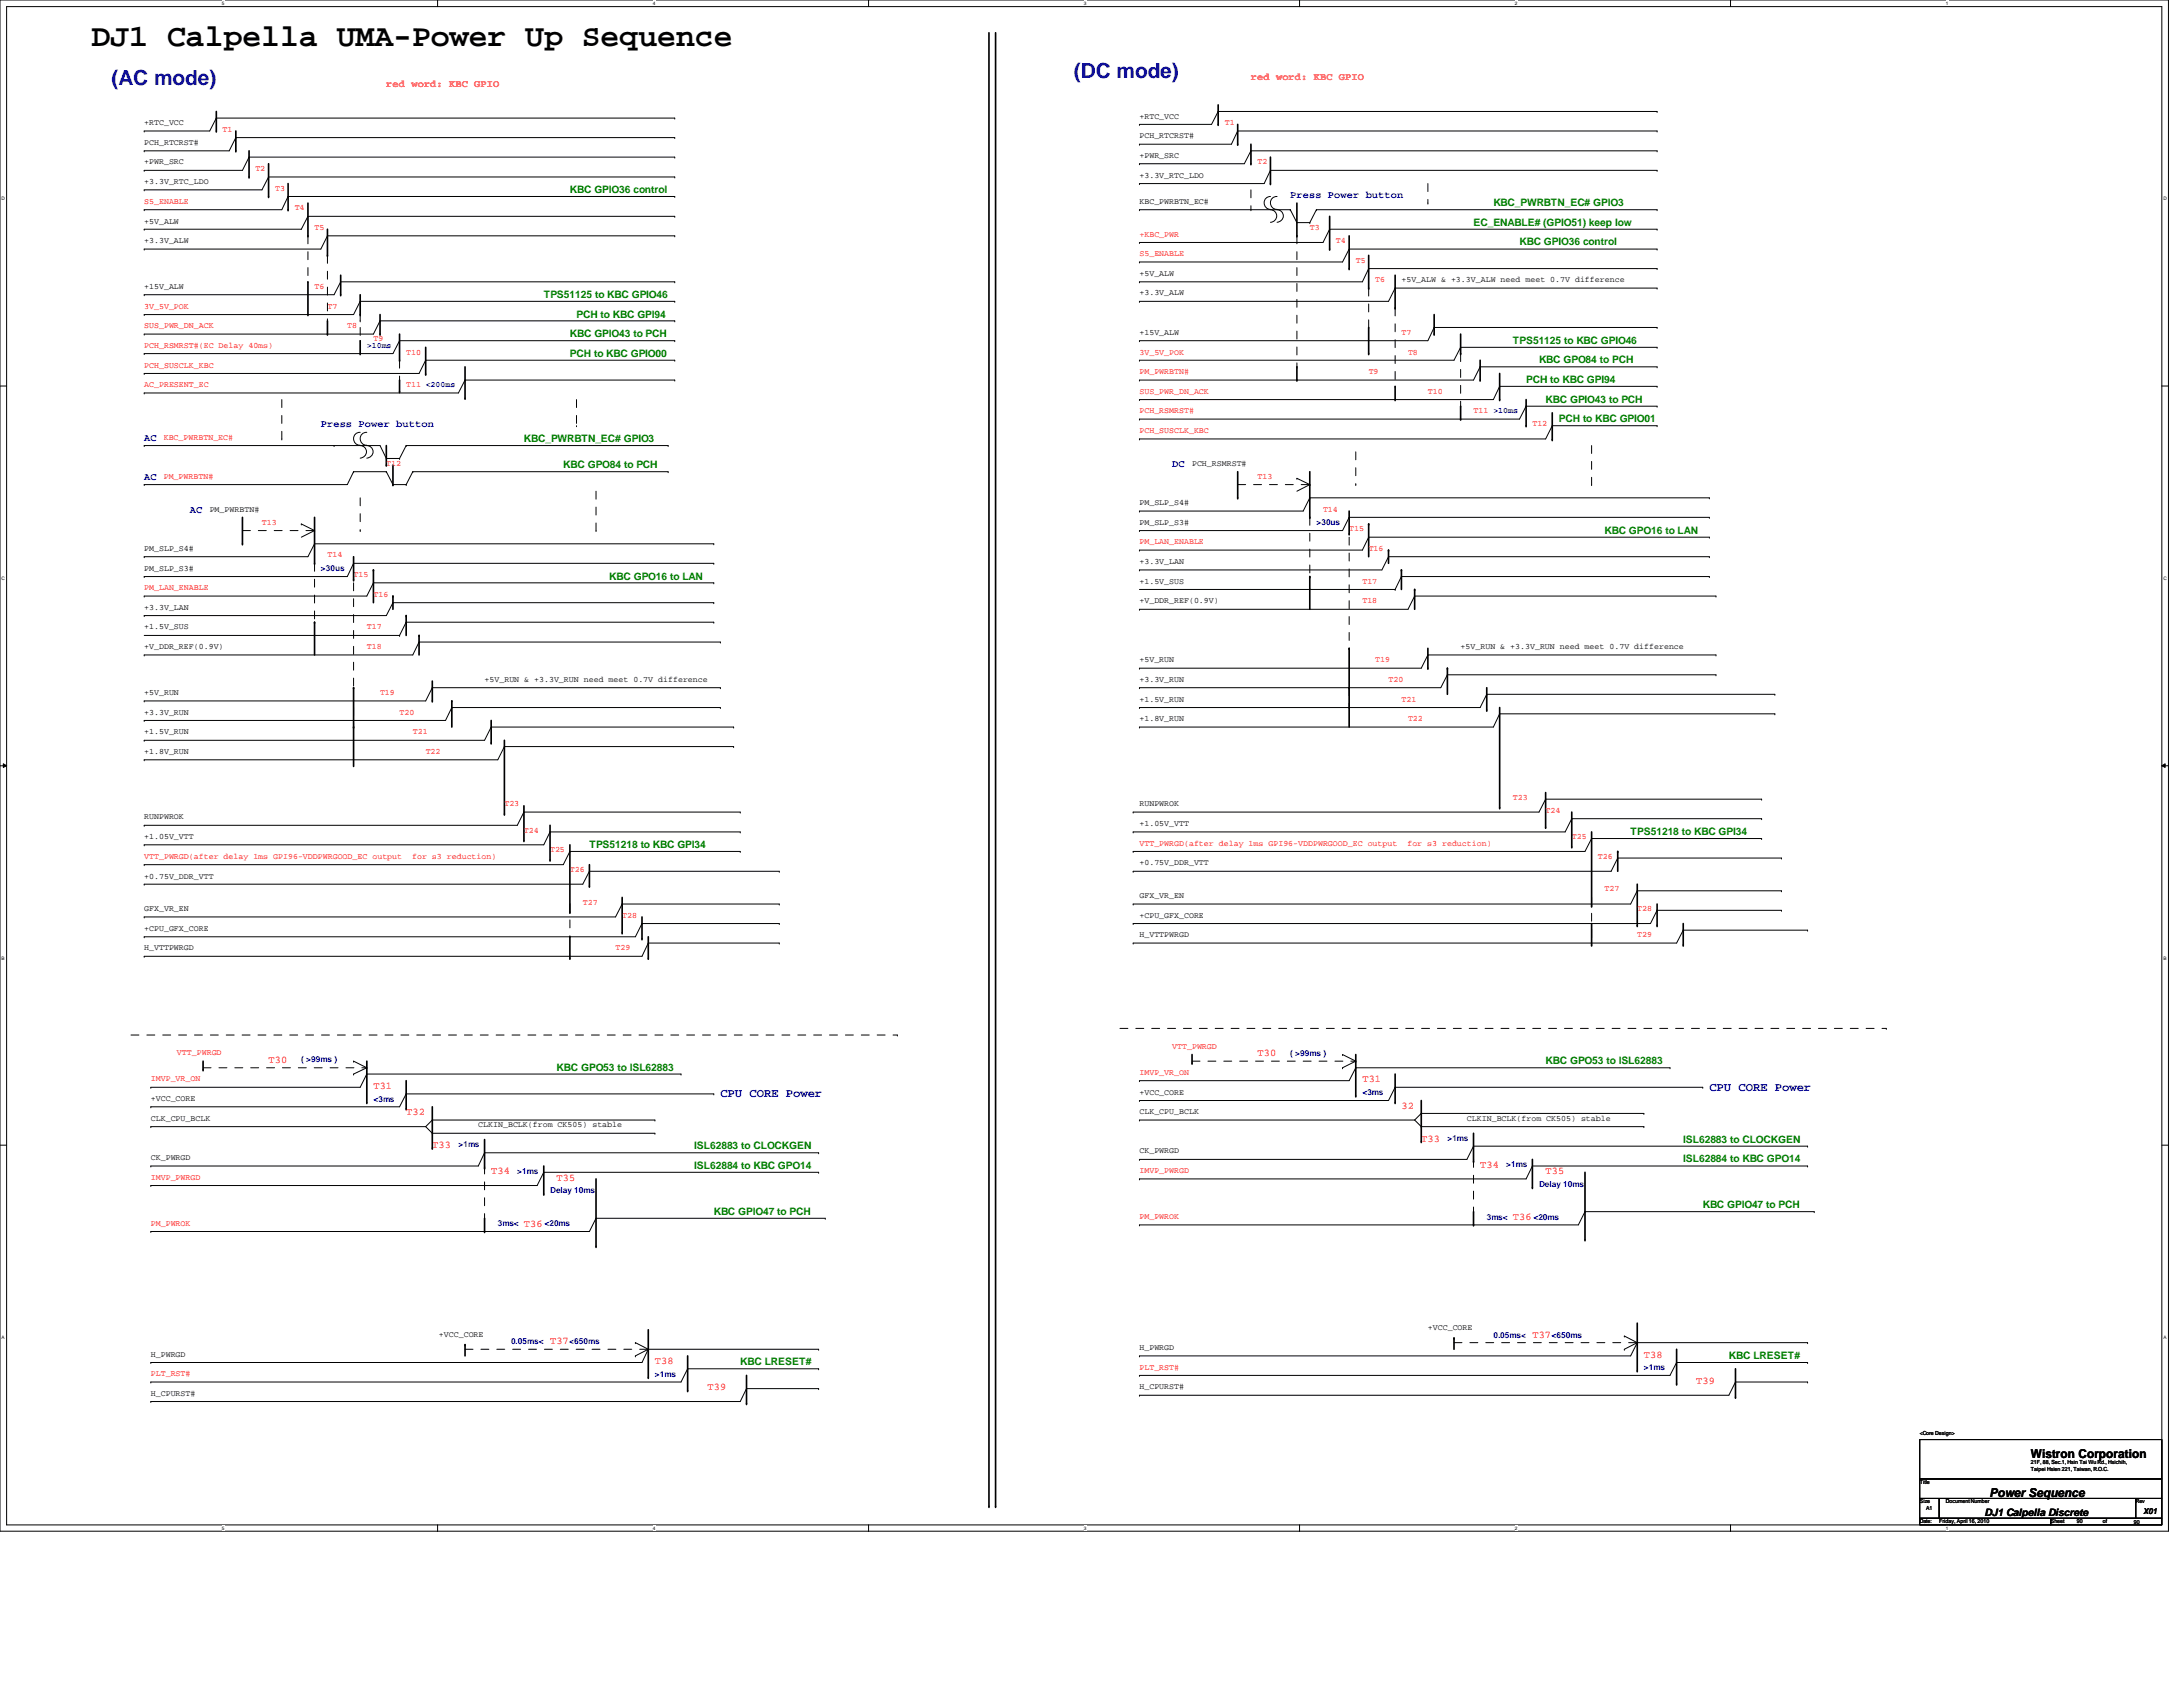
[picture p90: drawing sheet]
<svg xmlns="http://www.w3.org/2000/svg" width="279mm" height="216mm" viewBox="0 0 279 216" stroke-linecap="round" stroke-linejoin="round" font-family="sans-serif">
<defs><g id="words">
<text font-size="4" x="11.7" y="5.9">DJ1 Calpella UMA-Power Up Sequence</text>
<g font-size="2.7" fill="#00f">
<text x="14.3" y="10.8">(AC mode)</text>
<text x="137.5" y="10">(DC mode)</text>
</g>
<g font-size="1.6" fill="#00f">
<text x="92.2" y="140.4">CPU CORE Power</text>
<text x="218.8" y="139.6">CPU CORE Power</text>
</g>
<g font-size="1.6">
<text x="254.6" y="191.6">Power Sequence</text>
<text x="259.9" y="186.6">Wistron Corporation</text>
</g>
<g font-size="1.3" fill="#f00">
<text x="49.4" y="11.1">red word: KBC GPIO</text>
<text x="160.1" y="10.3">red word: KBC GPIO</text>
<text x="34.4" y="136">T30</text>
<text x="161" y="135.2">T30</text>
<text x="47.8" y="139.4">T31</text>
<text x="52" y="142.7">T32</text>
<text x="174.4" y="138.5">T31</text>
<text x="179.4" y="141.9">32</text>
<text x="55.3" y="146.9">T33</text>
<text x="181.9" y="146.1">T33</text>
<text x="189.4" y="149.4">T34</text>
<text x="62.9" y="150.3">T34</text>
<text x="71.2" y="151.1">T35</text>
<text x="197.8" y="150.3">T35</text>
<text x="67.1" y="157">T36</text>
<text x="193.6" y="156.1">T36</text>
<text x="70.4" y="172">T37</text>
<text x="196.1" y="171.2">T37</text>
<text x="210.4" y="173.7">T38</text>
<text x="83.8" y="174.6">T38</text>
<text x="90.6" y="177.9">T39</text>
<text x="217.1" y="177.1">T39</text>
</g>
<g font-size="1.3" fill="#008000">
<text x="72.9" y="24.7">KBC GPIO36 control</text>
<text x="188.6" y="28.9">EC_ENABLE# (GPIO51) keep low</text>
<text x="191.1" y="26.4">KBC_PWRBTN_EC# GPIO3</text>
<text x="194.5" y="31.4">KBC GPIO36 control</text>
<text x="69.6" y="38.1">TPS51125 to KBC GPIO46</text>
<text x="73.8" y="40.6">PCH to KBC GPI94</text>
<text x="72.9" y="43.1">KBC GPIO43 to PCH</text>
<text x="72.9" y="45.7">PCH to KBC GPIO00</text>
<text x="193.6" y="44">TPS51125 to KBC GPIO46</text>
<text x="197" y="46.5">KBC GPO84 to PCH</text>
<text x="195.3" y="49">PCH to KBC GPI94</text>
<text x="197.8" y="51.5">KBC GPIO43 to PCH</text>
<text x="67.1" y="56.6">KBC_PWRBTN_EC# GPIO3</text>
<text x="72.1" y="59.9">KBC GPO84 to PCH</text>
<text x="199.5" y="54.1">PCH to KBC GPIO01</text>
<text x="205.4" y="68.3">KBC GPO16 to LAN</text>
<text x="78" y="74.2">KBC GPO16 to LAN</text>
<text x="208.7" y="106.8">TPS51218 to KBC GPI34</text>
<text x="75.4" y="108.5">TPS51218 to KBC GPI34</text>
<text x="71.2" y="137">KBC GPO53 to ISL62883</text>
<text x="197.8" y="136.2">KBC GPO53 to ISL62883</text>
<text x="88.9" y="147.1">ISL62883 to CLOCKGEN</text>
<text x="88.9" y="149.6">ISL62884 to KBC GPO14</text>
<text x="215.4" y="146.3">ISL62883 to CLOCKGEN</text>
<text x="215.4" y="148.8">ISL62884 to KBC GPO14</text>
<text x="91.4" y="155.4">KBC GPIO47 to PCH</text>
<text x="217.9" y="154.6">KBC GPIO47 to PCH</text>
<text x="221.3" y="173.9">KBC LRESET#</text>
<text x="94.7" y="174.8">KBC LRESET#</text>
</g>
<g font-size="1.3" fill="#00f">
<text x="165.1" y="25.4">Press Power button</text>
<text x="18.5" y="56.4">AC</text>
<text x="41.1" y="54.7">Press Power button</text>
<text x="150" y="59.7">DC</text>
<text x="18.5" y="61.4">AC</text>
<text x="24.3" y="65.6">AC</text>
</g>
<text font-size="1.3" x="254" y="194">DJ1 Calpella Discrete</text>
<g font-size="1.1">
<text x="18.5" y="16">+RTC_VCC</text>
<text x="145.8" y="17.7">PCH_RTCRST#</text>
<text x="145.8" y="15.2">+RTC_VCC</text>
<text x="18.5" y="23.6">+3.3V_RTC_LDO</text>
<text x="18.5" y="18.5">PCH_RTCRST#</text>
<text x="18.5" y="21">+PWR_SRC</text>
<text x="145.8" y="20.2">+PWR_SRC</text>
<text x="145.8" y="22.7">+3.3V_RTC_LDO</text>
<text x="18.5" y="28.6">+5V_ALW</text>
<text x="145.8" y="26.1">KBC_PWRBTN_EC#</text>
<text x="18.5" y="31.1">+3.3V_ALW</text>
<text x="145.8" y="35.3">+5V_ALW</text>
<text x="18.5" y="37">+15V_ALW</text>
<text x="145.8" y="37.8">+3.3V_ALW</text>
<text x="179.4" y="36.2">+5V_ALW &amp; +3.3V_ALW need meet 0.7V difference</text>
<text x="145.8" y="42.8">+15V_ALW</text>
<text x="152.6" y="59.6">PCH_RSMRST#</text>
<text x="26.8" y="65.5">PM_PWRBTN#</text>
<text x="145.8" y="64.6">PM_SLP_S4#</text>
<text x="18.5" y="70.5">PM_SLP_S4#</text>
<text x="145.8" y="67.1">PM_SLP_S3#</text>
<text x="18.5" y="73">PM_SLP_S3#</text>
<text x="145.8" y="77.2">+V_DDR_REF(0.9V)</text>
<text x="145.8" y="72.2">+3.3V_LAN</text>
<text x="145.8" y="74.7">+1.5V_SUS</text>
<text x="18.5" y="83.1">+V_DDR_REF(0.9V)</text>
<text x="18.5" y="78.1">+3.3V_LAN</text>
<text x="18.5" y="80.6">+1.5V_SUS</text>
<text x="186.9" y="83.1">+5V_RUN &amp; +3.3V_RUN need meet 0.7V difference</text>
<text x="18.5" y="88.9">+5V_RUN</text>
<text x="62" y="87.3">+5V_RUN &amp; +3.3V_RUN need meet 0.7V difference</text>
<text x="145.8" y="84.8">+5V_RUN</text>
<text x="145.8" y="89.8">+1.5V_RUN</text>
<text x="145.8" y="87.3">+3.3V_RUN</text>
<text x="18.5" y="94">+1.5V_RUN</text>
<text x="18.5" y="91.5">+3.3V_RUN</text>
<text x="145.8" y="92.3">+1.8V_RUN</text>
<text x="18.5" y="96.5">+1.8V_RUN</text>
<text x="18.5" y="107.4">+1.05V_VTT</text>
<text x="18.5" y="104.9">RUNPWROK</text>
<text x="145.8" y="105.7">+1.05V_VTT</text>
<text x="145.8" y="103.2">RUNPWROK</text>
<text x="18.5" y="112.4">+0.75V_DDR_VTT</text>
<text x="145.8" y="110.7">+0.75V_DDR_VTT</text>
<text x="18.5" y="116.6">GFX_VR_EN</text>
<text x="18.5" y="119.1">+CPU_GFX_CORE</text>
<text x="145.8" y="120">H_VTTPWRGD</text>
<text x="145.8" y="114.9">GFX_VR_EN</text>
<text x="145.8" y="117.4">+CPU_GFX_CORE</text>
<text x="18.5" y="121.6">H_VTTPWRGD</text>
<text x="19.3" y="140.9">+VCC_CORE</text>
<text x="19.3" y="143.4">CLK_CPU_BCLK</text>
<text x="145.8" y="140.1">+VCC_CORE</text>
<text x="145.8" y="142.6">CLK_CPU_BCLK</text>
<text x="187.7" y="143.4">CLKIN_BCLK(from CK505) stable</text>
<text x="19.3" y="148.5">CK_PWRGD</text>
<text x="61.2" y="144.3">CLKIN_BCLK(from CK505) stable</text>
<text x="145.8" y="147.6">CK_PWRGD</text>
<text x="19.3" y="173.6">H_PWRGD</text>
<text x="56.2" y="171.1">+VCC_CORE</text>
<text x="145.8" y="172.8">H_PWRGD</text>
<text x="182.8" y="170.3">+VCC_CORE</text>
<text x="19.3" y="178.6">H_CPURST#</text>
<text x="145.8" y="177.8">H_CPURST#</text>
<text x="274.4" y="193.8">X01</text>
</g>
<g font-size="1.1" fill="#f00">
<text x="28.5" y="16.8">T1</text>
<text x="156.8" y="16">T1</text>
<text x="32.7" y="21.9">T2</text>
<text x="161" y="21">T2</text>
<text x="18.5" y="26.1">S5_ENABLE</text>
<text x="35.2" y="24.4">T3</text>
<text x="37.7" y="26.9">T4</text>
<text x="40.3" y="29.4">T5</text>
<text x="167.6" y="29.4">T3</text>
<text x="145.8" y="30.3">+KBC_PWR</text>
<text x="145.8" y="32.8">S5_ENABLE</text>
<text x="171" y="31.1">T4</text>
<text x="173.5" y="33.6">T5</text>
<text x="18.5" y="42">SUS_PWR_DN_ACK</text>
<text x="18.5" y="39.5">3V_5V_POK</text>
<text x="40.3" y="37">T6</text>
<text x="41.9" y="39.5">T7</text>
<text x="44.4" y="42">T8</text>
<text x="176" y="36.2">T6</text>
<text x="18.5" y="47">PCH_SUSCLK_KBC</text>
<text x="18.5" y="44.5">PCH_RSMRST#(EC Delay 40ms)</text>
<text x="47.8" y="43.7">T9</text>
<text x="52" y="45.4">T10</text>
<text x="145.8" y="45.4">3V_5V_POK</text>
<text x="145.8" y="47.9">PM_PWRBTN#</text>
<text x="175.2" y="47.9">T9</text>
<text x="179.4" y="42.8">T7</text>
<text x="180.2" y="45.4">T8</text>
<text x="18.5" y="49.6">AC_PRESENT_EC</text>
<text x="52" y="49.6">T11 &lt;200ms</text>
<text x="145.8" y="50.4">SUS_PWR_DN_ACK</text>
<text x="145.8" y="52.9">PCH_RSMRST#</text>
<text x="182.8" y="50.4">T10</text>
<text x="188.6" y="52.9">T11 &gt;10ms</text>
<text x="21" y="56.3">KBC_PWRBTN_EC#</text>
<text x="49.4" y="59.6">T12</text>
<text x="145.8" y="55.4">PCH_SUSCLK_KBC</text>
<text x="196.1" y="54.6">T12</text>
<text x="21" y="61.3">PM_PWRBTN#</text>
<text x="161" y="61.3">T13</text>
<text x="169.3" y="65.5">T14</text>
<text x="33.5" y="67.1">T13</text>
<text x="41.9" y="71.3">T14</text>
<text x="145.8" y="69.7">PM_LAN_ENABLE</text>
<text x="172.7" y="68">T15</text>
<text x="175.2" y="70.5">T16</text>
<text x="18.5" y="75.5">PM_LAN_ENABLE</text>
<text x="45.3" y="73.9">T15</text>
<text x="47.8" y="76.4">T16</text>
<text x="174.4" y="77.2">T18</text>
<text x="174.4" y="74.7">T17</text>
<text x="46.9" y="80.6">T17</text>
<text x="46.9" y="83.1">T18</text>
<text x="48.6" y="88.9">T19</text>
<text x="176" y="84.8">T19</text>
<text x="177.7" y="87.3">T20</text>
<text x="179.4" y="89.8">T21</text>
<text x="51.1" y="91.5">T20</text>
<text x="52.8" y="94">T21</text>
<text x="180.2" y="92.3">T22</text>
<text x="54.5" y="96.5">T22</text>
<text x="64.6" y="103.2">T23</text>
<text x="67.1" y="106.6">T24</text>
<text x="193.6" y="102.4">T23</text>
<text x="197.8" y="104.1">T24</text>
<text x="201.2" y="107.4">T25</text>
<text x="18.5" y="109.9">VTT_PWRGD(after delay 1ms GPI96-VDDPWRGOOD_EC output</text>
<text x="52.7" y="109.9">for s3 reduction)</text>
<text x="70.4" y="109.1">T25</text>
<text x="72.9" y="111.6">T26</text>
<text x="145.8" y="108.2">VTT_PWRGD(after delay 1ms GPI96-VDDPWRGOOD_EC output</text>
<text x="180.1" y="108.2">for s3 reduction)</text>
<text x="204.5" y="109.9">T26</text>
<text x="74.6" y="115.8">T27</text>
<text x="79.6" y="117.4">T28</text>
<text x="205.4" y="114.1">T27</text>
<text x="209.5" y="116.6">T28</text>
<text x="209.5" y="120">T29</text>
<text x="78.8" y="121.6">T29</text>
<text x="22.6" y="135">VTT_PWRGD</text>
<text x="145.8" y="137.6">IMVP_VR_ON</text>
<text x="150" y="134.2">VTT_PWRGD</text>
<text x="19.3" y="138.4">IMVP_VR_ON</text>
<text x="19.3" y="151">IMVP_PWRGD</text>
<text x="145.8" y="156">PM_PWROK</text>
<text x="145.8" y="150.2">IMVP_PWRGD</text>
<text x="19.3" y="156.8">PM_PWROK</text>
<text x="19.3" y="176.1">PLT_RST#</text>
<text x="145.8" y="175.3">PLT_RST#</text>
</g>
<g font-size="1.1" fill="#00f">
<text x="46.9" y="44.5">&gt;10ms</text>
<text x="168.5" y="67.2">&gt;30us</text>
<text x="41.1" y="73.1">&gt;30us</text>
<text x="38.6" y="136">( &gt;99ms )</text>
<text x="165.1" y="135.1">( &gt;99ms )</text>
<text x="47.8" y="141">&lt;3ms</text>
<text x="174.4" y="140.2">&lt;3ms</text>
<text x="58.7" y="146.9">&gt;1ms</text>
<text x="185.3" y="146">&gt;1ms</text>
<text x="192.8" y="149.4">&gt;1ms</text>
<text x="66.2" y="150.2">&gt;1ms</text>
<text x="70.4" y="152.7">Delay 10ms</text>
<text x="197" y="151.9">Delay 10ms</text>
<text x="63.7" y="156.9">3ms&lt;</text>
<text x="69.7" y="156.9">&lt;20ms</text>
<text x="190.3" y="156.1">3ms&lt;</text>
<text x="196.3" y="156.1">&lt;20ms</text>
<text x="65.4" y="172">0.05ms&lt;</text>
<text x="72.9" y="172">&lt;650ms</text>
<text x="191.1" y="171.2">0.05ms&lt;</text>
<text x="198.6" y="171.2">&lt;650ms</text>
<text x="83.8" y="176.2">&gt;1ms</text>
<text x="210.4" y="175.4">&gt;1ms</text>
</g>
<g font-size=".7">
<text x="245.7" y="183.6">&lt;Core Design&gt;</text>
<text x="245.7" y="189.9">Title</text>
<text x="259.9" y="187.4">21F, 88, Sec.1, Hsin Tai Wu Rd., Hsichih,</text>
<text x="259.9" y="188.3">Taipei Hsien 221, Taiwan, R.O.C.</text>
<text x="245.7" y="192.4">Size</text>
<text x="245.7" y="194.9">Date:</text>
<text x="246.5" y="193.3">A1</text>
<text x="248.2" y="194.9">Friday, April 16, 2010</text>
<text x="249" y="192.4">Document Number</text>
<text x="262.5" y="194.9">Sheet</text>
<text x="265.8" y="194.9">90</text>
<text x="269.2" y="194.9">of</text>
<text x="273.1" y="195">90</text>
<text x="273.3" y="192.4">Rev</text>
</g>
<g font-size=".6">
<text x="28.4" y=".6">5</text>
<text x="83.6" y=".6">4</text>
<text x="138.7" y=".6">3</text>
<text x="193.9" y=".6">2</text>
<text x="249" y=".6">1</text>
<text x=".2" y="25.7">D</text>
<text x="276.9" y="25.7">D</text>
<text x=".2" y="74.2">C</text>
<text x="276.9" y="74.2">C</text>
<text x=".2" y="122.8">B</text>
<text x="276.9" y="122.8">B</text>
<text x=".2" y="171.4">A</text>
<text x="276.9" y="171.4">A</text>
<text x="28.4" y="195.8">5</text>
<text x="83.6" y="195.8">4</text>
<text x="138.7" y="195.8">3</text>
<text x="193.9" y="195.8">2</text>
<text x="249" y="195.8">1</text>
</g>
</g></defs>
<path d="M0 0h277.5v196h-277.5zM.8 .8h275.9v194.4h-275.9z" fill="none" stroke="#000" stroke-width=".13"/>
<g fill="#fff">
<path d="M28.4 .1h.3v.7h-.3z"/>
<path d="M28.4 195.2h.3v.7h-.3z"/>
</g>
<path d="M56 0v.8M56 195.2v.8" fill="none" stroke="#000" stroke-width=".13"/>
<g fill="#fff">
<path d="M83.6 .1h.3v.7h-.3z"/>
<path d="M83.6 195.2h.3v.7h-.3z"/>
</g>
<path d="M111.2 0v.8M111.2 195.2v.8" fill="none" stroke="#000" stroke-width=".13"/>
<g fill="#fff">
<path d="M138.7 .1h.3v.7h-.3z"/>
<path d="M138.7 195.2h.3v.7h-.3z"/>
</g>
<path d="M166.3 0v.8M166.3 195.2v.8" fill="none" stroke="#000" stroke-width=".13"/>
<g fill="#fff">
<path d="M193.9 .1h.3v.7h-.3z"/>
<path d="M193.9 195.2h.3v.7h-.3z"/>
</g>
<path d="M221.5 0v.8M221.5 195.2v.8" fill="none" stroke="#000" stroke-width=".13"/>
<g fill="#fff">
<path d="M249 .1h.3v.7h-.3z"/>
<path d="M249 195.2h.3v.7h-.3z"/>
<path d="M.2 25.1h.4v.7h-.4z"/>
<path d="M276.9 25.1h.4v.7h-.4z"/>
<path d="M.2 73.7h.4v.6h-.4z"/>
<path d="M276.9 73.7h.4v.6h-.4z"/>
</g>
<path d="M0 49.4h.8M276.7 49.4h.8" fill="none" stroke="#000" stroke-width=".13"/>
<g fill="#fff">
<path d="M.2 122.3h.4v.6h-.4z"/>
<path d="M276.9 122.3h.4v.6h-.4z"/>
</g>
<path d="M0 98h.8M.4 97.7l.4 .3-.4 .2zM276.7 98l.4-.3v.5zM276.7 98h.8" fill="none" stroke="#000" stroke-width=".13"/>
<path d="M.4 97.7l.4 .3-.4 .2zM276.7 98l.4-.3v.5z" fill="#000"/>
<g fill="#fff">
<path d="M.2 170.8h.4v.7h-.4z"/>
<path d="M276.9 170.8h.4v.7h-.4z"/>
</g>
<g fill="none" stroke="#000" stroke-width=".13">
<path d="M18.5 19.3h.1M18.5 16.8h.1M27.7 15.1h.1M27.7 15.1l-.9 1.7h-8.3M27.7 15.1h58.7M30.2 17.6h.1M30.2 17.6l-.9 1.7h-10.8M30.2 17.6h56.2M86.4 17.6h.1M86.4 15.1h.1M145.8 18.5h.1M145.8 15.9h.1"/>
<path d="M155.9 14.3h.1M155.9 14.3l-.8 1.6h-9.3M155.9 14.3h56.2M158.4 16.8h.1M158.4 16.8h53.7M158.4 16.8l-.8 1.7h-11.8M160.1 19.3h.1M160.1 19.3h52M160.1 19.3l-.8 1.7h-13.5M212.1 19.3h.1M212.1 16.8h.1M212.1 14.3h.1"/>
<path d="M18.5 24.3h.1M18.5 26.8h.1M18.5 29.3h.1M18.5 31.9h.1M18.5 37.7h.1M18.5 21.8h.1M31.9 20.1h.1M31.9 20.1l-.9 1.7h-12.5M31.9 20.1h54.5M34.4 22.6h.1M34.4 22.6h52M34.4 22.6l-.9 1.7h-15"/>
<path d="M36.9 25.1h.1M36.9 25.1h49.5M36.9 25.1l-.8 1.7h-17.6M39.4 27.7h.1M39.4 27.7h47M39.4 27.7l-.8 1.6h-20.1M41.9 30.2h.1M41.9 30.2h44.5M41.9 30.2l-.8 1.7h-22.6M43.6 36.1h.1M43.6 36.1h42.8M43.6 36.1l-.8 1.6h-24.3"/>
<path d="M46.1 38.6h.1M46.1 38.6h40.3M46.1 38.6l-.8 1.7h-26.8M86.4 22.6h.1M86.4 25.1h.1M86.4 27.7h.1M86.4 30.2h.1M86.4 36.1h.1M86.4 38.6h.1M86.4 20.1h.1M145.8 21h.1M145.8 23.5h.1"/>
<path d="M145.8 26.8h.1M145.8 31h.1M145.8 33.5h.1M145.8 36.1h.1M145.8 38.6h.1M145.8 26.8h19.3M162.6 26.8a.8 .8 0 0 1 .8 .8 .8 .8 0 0 1-.8 .8M162.6 25.1a.83 .83 0 0 0-.8 .9 .83 .83 0 0 0 .8 .8M162.6 21.8h.1M162.6 21.8h49.5M162.6 21.8l-.8 1.7h-16M163.4 26.8a.8 .8 0 0 1 .9 .8 .8 .8 0 0 1-.9 .8"/>
<path d="M163.4 25.1a.83 .83 0 0 0-.8 .9 .83 .83 0 0 0 .8 .8M165.1 26.8h.1M165.1 26.8l.9 1.7h1.6M167.6 28.5h.1M168.5 26.8h.1M168.5 26.8h43.6M168.5 26.8l-.9 1.7M170.2 29.3h.1M170.2 29.3h41.9M170.2 29.3l-.9 1.7h-23.5M172.7 31.9h.1M172.7 31.9h39.4"/>
<path d="M172.7 31.9l-.9 1.6h-26M175.2 34.4h.1M175.2 34.4l-.8 1.7h-28.6M175.2 34.4h36.9M178.6 36.9h.1M178.6 36.9l-.9 1.7h-31.9M178.6 36.9h33.5M212.1 21.8h.1M212.1 26.8h.1M212.1 29.3h.1M212.1 31.9h.1M212.1 34.4h.1"/>
<path d="M212.1 36.9h.1M18.5 40.3h.1M18.5 42.8h.1M18.5 47.8h.1M18.5 45.3h.1M18.5 50.3h.1M18.5 57h.1M18.5 57h30.1l.8 1.7M42.8 57h.1M46.1 57a.8 .8 0 0 1 .8 .8 .8 .8 0 0 1-.8 .8M46.1 55.3a.83 .83 0 0 0-.8 .9 .83 .83 0 0 0 .8 .8M46.9 55.3a.83 .83 0 0 0-.8 .9 .83 .83 0 0 0 .8 .8"/>
<path d="M46.9 57a.8 .8 0 0 1 .9 .8 .8 .8 0 0 1-.9 .8M48.6 41.1h.1M48.6 41.1l-.8 1.7h-29.3M48.6 41.1h37.8M49.4 58.7h.1M49.4 58.7h1.7M51.1 58.7h.1M51.1 43.6h.1M51.1 43.6h35.3M51.1 43.6l-.8 1.7h-31.8M52 57h.1M52 57h33.5"/>
<path d="M52 57l-.9 1.7M54.5 46.1h.1M54.5 46.1h31.9M54.5 46.1l-.9 1.7h-35.1M59.5 48.6h.1M59.5 48.6h26.9M59.5 48.6l-.8 1.7h-40.2M85.5 57h.1M86.4 43.6h.1M86.4 46.1h.1M86.4 48.6h.1M86.4 41.1h.1"/>
<path d="M145.8 43.6h.1M145.8 46.1h.1M145.8 51.1h.1M145.8 53.6h.1M145.8 56.2h.1M145.8 48.6h.1M183.6 41.9h.1M183.6 41.9l-.8 1.7h-37M183.6 41.9h28.5M186.9 44.4h.1M186.9 44.4l-.8 1.7h-40.3M186.9 44.4h25.2"/>
<path d="M189.4 46.9h.1M189.4 46.9l-.8 1.7h-42.8M189.4 46.9h22.7M191.9 49.4h.1M191.9 49.4h20.2M191.9 49.4l-.8 1.7h-45.3M195.3 52h.1M195.3 52h16.8M195.3 52l-.8 1.6h-48.7M198.7 54.5h.1M198.7 54.5l-.9 1.7h-52M198.7 54.5h13.4"/>
<path d="M212.1 41.9h.1M212.1 44.4h.1M212.1 49.4h.1M212.1 52h.1M212.1 54.5h.1M212.1 46.9h.1M18.5 62h.1M18.5 71.2h.1M18.5 73.8h.1M18.5 76.3h.1M18.5 78.8h.1M38.6 67.1h.1"/>
<path d="M38.6 67.1l1.7 .8M40.3 67.9h.1M40.3 69.6h.1M40.3 69.6h51.1M40.3 69.6l-.9 1.6h-20.9M40.3 67.9l-1.7 .8M45.3 60.4h.1M45.3 72.1h.1M45.3 60.4h4.1M45.3 72.1h46.1M45.3 60.4l-.9 1.6h-25.9M45.3 72.1l-.9 1.7h-25.9"/>
<path d="M47.8 74.6h.1M47.8 74.6h43.6M47.8 74.6l-.9 1.7h-28.4M49.4 60.4h.1M49.4 60.4l.9 1.6M50.3 77.1h.1M50.3 62h.1M50.3 77.1h41.1M50.3 62h1.7M50.3 77.1l-.9 1.7h-30.9M52 79.6h.1M52 62h.1"/>
<path d="M52 79.6h39.4M52 79.6l-.9 1.7M52.8 60.4h.1M52.8 60.4h32.7M52.8 60.4l-.8 1.6M85.5 60.4h.1M91.4 69.6h.1M91.4 72.1h.1M91.4 74.6h.1M91.4 77.1h.1M91.4 79.6h.1M145.8 65.4h.1"/>
<path d="M145.8 67.9h.1M145.8 70.4h.1M145.8 72.9h.1M145.8 78h.1M145.8 75.4h32.8M166 61.2h.1M166 61.2l1.6 .8M167.6 62h.1M167.6 63.7h.1M167.6 63.7h51.2M167.6 63.7l-.8 1.7h-21M167.6 62l-1.6 .9"/>
<path d="M172.7 66.2h.1M172.7 66.2h46.1M172.7 66.2l-.9 1.7h-26M175.2 68.7h.1M175.2 68.7h43.6M175.2 68.7l-.8 1.7h-28.6M177.7 71.2h.1M177.7 71.2h41.1M177.7 71.2l-.8 1.7h-31.1M178.6 75.4h.1M179.4 73.8h.1M179.4 73.8h39.4"/>
<path d="M179.4 73.8l-.8 1.6M181.1 76.3h.1M181.1 76.3h38.5M181.1 76.3l-.9 1.7h-34.4M218.8 63.7h.1M218.8 66.2h.1M218.8 68.7h.1M218.8 71.2h.1M218.8 73.8h.1M219.6 76.3h.1M18.5 83.8h.1M18.5 89.7h.1"/>
<path d="M18.5 92.2h.1M18.5 94.7h.1M18.5 97.2h.1M18.5 81.3h32.6M51.1 81.3h.1M53.6 82.2h.1M53.6 82.2h38.6M53.6 82.2l-.8 1.6h-34.3M55.3 88h.1M55.3 88h36.9M55.3 88l-.8 1.7h-36M57.8 90.6h.1"/>
<path d="M57.8 90.6h34.4M57.8 90.6l-.8 1.6h-38.5M62.9 93h.1M62.9 93h31M62.9 93l-.9 1.7h-43.5M64.6 95.5h.1M64.6 95.5l-.9 1.7h-45.2M64.6 95.5h29.3M92.2 82.2h.1M92.2 88h.1M92.2 90.6h.1M93.9 93h.1"/>
<path d="M93.9 95.5h.1M145.8 85.5h.1M145.8 88h.1M145.8 90.6h.1M145.8 93h.1M182.8 83.8h.1M182.8 83.8h36.8M182.8 83.8l-.9 1.7h-36.1M185.3 86.4h.1M185.3 86.4l-.9 1.6h-38.6M185.3 86.4h34.3M190.3 88.9h.1"/>
<path d="M190.3 88.9l-.9 1.7h-43.6M190.3 88.9h36.9M191.9 91.4h.1M191.9 91.4l-.8 1.6h-45.3M191.9 91.4h35.3M219.6 83.8h.1M219.6 86.4h.1M227.2 88.9h.1M227.2 91.4h.1M18.5 105.6h.1M18.5 108.1h.1M18.5 110.7h.1"/>
<path d="M18.5 117.3h.1M18.5 119.9h.1M18.5 113.2h.1M67.1 103.9h.1M67.1 103.9h27.6M67.1 103.9l-.9 1.7h-47.7M70.4 106.5h.1M70.4 106.5h24.3M70.4 106.5l-.8 1.6h-51.1M72.9 109h.1M72.9 109h21.8M72.9 109l-.8 1.7h-53.6"/>
<path d="M75.4 111.5h.1M75.4 111.5l-.8 1.7h-56.1M75.4 111.5h24.3M79.6 115.7h.1M79.6 115.7l-.8 1.6h-60.3M79.6 115.7h20.1M82.2 118.2h.1M82.2 118.2h17.5M82.2 118.2l-.9 1.7h-62.8M94.7 103.9h.1M94.7 106.5h.1M94.7 109h.1"/>
<path d="M99.7 115.7h.1M99.7 118.2h.1M99.7 111.5h.1M145 103.9h.1M145 106.5h.1M145 109h.1M145 118.2h.1M145 115.7h.1M145 111.5h.1M197.8 102.3h.1M197.8 102.3l-.8 1.6h-52M197.8 102.3h27.7"/>
<path d="M201.2 104.8h.1M201.2 104.8l-.9 1.7h-55.3M201.2 104.8h24.3M203.7 107.3h.1M203.7 107.3l-.8 1.7h-57.9M203.7 107.3h21.8M207.1 109.8h.1M207.1 109.8l-.9 1.7h-61.2M207.1 109.8h20.9M209.5 114h.1M209.5 114l-.8 1.7h-63.7M209.5 114h18.5"/>
<path d="M212.1 116.5h.1M212.1 116.5l-.9 1.7h-66.2M212.1 116.5h15.9M215.4 119h.1M215.4 119l-.8 1.7h-69.6M215.4 119h16M225.5 102.3h.1M225.5 104.8h.1M225.5 107.3h.1M228 114h.1M228 116.5h.1M228 109.8h.1"/>
<path d="M231.4 119h.1M18.5 122.4h.1M19.3 139.1h.1M45.3 135.8h.1M45.3 137.5h.1M45.3 135.8l1.6 .9-1.6 .8M46.9 137.5h.1M46.9 137.5l-.8 1.6h-26.8M46.9 137.5h40.3M52 140h.1M52 140l-.9 1.6h-31.8M52 140h39.4"/>
<path d="M83 120.7h.1M83 120.7l-.8 1.7h-63.7M83 120.7h16.7M87.2 137.5h.1M91.4 140h.1M99.7 120.7h.1M145 120.7h.1M145.8 138.3h.1M171.8 135h.1M171.8 136.7h.1M171.8 135l1.7 .8-1.7 .9M173.5 136.7h.1"/>
<path d="M173.5 136.7l-.8 1.6h-26.9M173.5 136.7h40.2M178.6 139.1h.1M178.6 139.1l-.9 1.7h-31.9M178.6 139.1h39.3M213.7 136.7h.1M217.9 139.1h.1M0 146.6h.8M19.3 149.2h.1M19.3 151.7h.1M19.3 157.6h.1M19.3 144.2h.1"/>
<path d="M19.3 141.6h.1M19.3 144.2h35.2M54.5 144.2l.8 .8M55.3 143.3h.1M55.3 145h.1M55.3 143.3h28.5M55.3 145h28.5M55.3 143.3l-.8 .9M62 147.5h.1M62 147.5l-.8 1.7h-41.9M62 147.5h42.8M69.6 150h.1"/>
<path d="M69.6 150h35.2M69.6 150l-.9 1.7h-49.4M76.3 155.9h.1M76.3 155.9l-.9 1.7h-56.1M76.3 155.9h29.3M83.8 145h.1M83.8 143.3h.1M104.8 147.5h.1M104.8 150h.1M105.6 155.9h.1M145.8 148.4h.1M145.8 150.9h.1"/>
<path d="M145.8 156.8h.1M145.8 143.3h.1M145.8 140.8h.1M145.8 143.3h35.3M181.1 143.3l.8 .9M181.9 142.5h.1M181.9 144.2h.1M181.9 144.2h28.5M181.9 142.5h28.5M181.9 142.5l-.8 .8M188.6 146.7h.1M188.6 146.7h42.8"/>
<path d="M188.6 146.7l-.9 1.7h-41.9M196.1 149.2h.1M196.1 149.2h35.3M196.1 149.2l-.8 1.7h-49.5M202.9 155.1h.1M202.9 155.1l-.9 1.7h-56.2M202.9 155.1h29.3M210.4 144.2h.1M210.4 142.5h.1M231.4 146.7h.1M231.4 149.2h.1M232.2 155.1h.1"/>
<path d="M276.7 146.6h.8M19.3 174.4h.1M19.3 176.9h.1M19.3 179.4h.1M81.3 171.8h.1M81.3 173.5h.1M81.3 171.8l1.7 .9M83 172.7h.1M83 172.7l-.8 1.7h-62.9M83 172.7h21.8M83 172.7l-1.7 .8M88 175.2h.1"/>
<path d="M88 175.2l-.8 1.7h-67.9M88 175.2h16.8M95.5 177.7h.1M95.5 177.7l-.8 1.7h-75.4M95.5 177.7h9.3M104.8 172.7h.1M104.8 175.2h.1M104.8 177.7h.1M145.8 173.5h.1M145.8 176h.1M145.8 178.6h.1M207.9 171h.1"/>
<path d="M207.9 172.7h.1M207.9 171l1.6 .8M209.5 171.8h.1M209.5 171.8h21.9M209.5 171.8l-.8 1.7h-62.9M209.5 171.8l-1.6 .9M214.6 174.4h.1M214.6 174.4h16.8M214.6 174.4l-.9 1.6h-67.9M222.1 176.9h.1M222.1 176.9l-.8 1.7h-75.5M222.1 176.9h9.3"/>
<path d="M231.4 171.8h.1M231.4 174.4h.1M231.4 176.9h.1M245.7 184.2h31v5.1h-31zM245.7 189.3h31v2.5h-31zM245.7 191.8h2.5v2.5h-2.5zM245.7 194.3h16.8v.9h-16.8zM248.2 191.8h25.1v2.5h-25.1zM262.5 194.3h14.2v.9h-14.2zM273.3 191.8h3.4v2.5h-3.4z"/>
</g>
<g fill="none" stroke="#000" stroke-width=".21">
<path d="M27.7 16.8h.1M27.7 14.3v2.5M30.2 19.3h.1M30.2 16.8v2.5M31.9 19.3v3.3M126.6 4.2v188.6M127.4 4.2v188.6M155.9 15.9h.1M155.9 13.4v2.5M158.4 18.5h.1M158.4 15.9v2.6M160.1 18.5v2.5"/>
<path d="M31.9 22.6h.1M34.4 25.1h.1M34.4 21v4.1M36.9 26.8h.1M36.9 23.5v3.3M39.4 30.2h.1M39.4 26v4.2M39.4 36.1v4.2M41.9 32.7h.1M41.9 29.3v3.4M43.6 37.7h.1M43.6 35.2v2.5"/>
<path d="M46.1 37.7v2.6M160.1 21h.1M162.6 23.5h.1M162.6 20.1v3.4M166 30.2h.1M166 26v4.2M170.2 31.9h.1M170.2 27.7v4.2M172.7 34.4h.1M172.7 30.2v4.2M175.2 36.9h.1M175.2 32.7v4.2"/>
<path d="M178.6 39.4h.1M178.6 35.2v4.2M39.4 40.3h.1M41.9 42.8h.1M41.9 41.1v1.7M46.1 45.3h.1M46.1 40.3h.1M46.1 43.6v1.7M48.6 42.8h.1M48.6 40.3v2.5M49.4 59.5h.1M49.4 57v2.5"/>
<path d="M50.3 59.5v2.5M51.1 46.1h.1M51.1 50.1h.1M51.1 42.8v3.3M51.1 48.6v1.5M54.5 47.9h.1M54.5 44.4v3.5M59.5 51h.1M59.5 46.9v4.1M166 48.6h.1M166 46.9v1.7M175.2 45.3h.1"/>
<path d="M175.2 41.9v3.4M178.6 51.1h.1M178.6 49.4v1.7M183.6 42.8h.1M183.6 40.3v2.5M186.9 45.3h.1M186.9 53.6h.1M186.9 42.8v2.5M186.9 52v1.6M189.4 48.6h.1M189.4 46.1v2.5M191.9 51.1h.1"/>
<path d="M191.9 47.8v3.3M195.3 54.5h.1M195.3 51.1v3.4M198.7 56.3h.1M198.7 52.8v3.5M31 69.6h.1M31 66.2v3.4M40.3 79.6h.1M40.3 72.1h.1M40.3 66.2v5.9M40.3 79.6v4.2M45.3 74.2h.1"/>
<path d="M45.3 71.2v3M47.8 72.9h.1M47.8 72.9v4.2M50.3 62h.1M50.3 76.3h.1M50.3 76.3v1.7M52 78.8h.1M52 78.8v2.5M158.4 63.7h.1M158.4 60.4v3.3M167.6 73.8h.1M167.6 66.2h.1"/>
<path d="M167.6 60.4v5.8M167.6 73.8v4.2M172.7 68.3h.1M172.7 65.4v2.9M175.2 67.1h.1M175.2 67.1v4.1M177.7 70.4h.1M177.7 70.4v1.7M179.4 72.9h.1M179.4 72.9v2.5M181.1 75.4h.1M181.1 75.4v2.6"/>
<path d="M45.3 88h.1M45.3 93h.1M45.3 88v10.1M53.6 81.3h.1M53.6 81.3v2.5M55.3 89.7h.1M55.3 87.2v2.5M57.8 89.7h.1M57.8 89.7v3.3M62.9 95.1h.1M62.9 92.2v2.9M64.6 94.7v9.5"/>
<path d="M172.7 83h.1M172.7 88h.1M172.7 83v10M182.8 85.5h.1M182.8 83v2.5M185.3 85.5h.1M185.3 85.5v3.4M190.3 90.9h.1M190.3 88v2.9M191.9 90.6v12.8M64.6 104.2h.1M67.1 107.6h.1"/>
<path d="M67.1 103.1v4.5M70.4 110.1h.1M70.4 105.6v4.5M72.9 116.8h.1M72.9 108.1v8.7M72.9 119.9v2.7M75.4 113.4h.1M75.4 110.7v2.7M79.6 119.4h.1M79.6 114.9v4.5M82.2 117.3v2.8M83 119.9v2.7"/>
<path d="M191.9 103.4h.1M197.8 105.9h.1M197.8 101.4v4.5M201.2 108.4h.1M201.2 103.9v4.5M203.7 116h.1M203.7 106.5v9.5M203.7 118.2v2.7M207.1 109h.1M207.1 109v2.5M209.5 118.4h.1M209.5 113.2v5.2"/>
<path d="M212.1 118.4h.1M212.1 115.7v2.7M215.4 118.2v2.7M26 136.9h.1M26 135.8v1.1M46.9 135.8v5.3M52 138.3v3.6M72.9 122.6h.1M82.2 120.1h.1M83 122.6h.1M152.6 136.1h.1M152.6 135v1.1"/>
<path d="M173.5 135v5.3M178.6 137.5v3.6M203.7 120.9h.1M215.4 120.9h.1M46.9 141.1h.1M52 141.9h.1M55.3 146.9h.1M55.3 141.6v5.3M62 149.5h.1M62 157.6h.1M62 145.8v3.7M62 155.9v1.7"/>
<path d="M69.6 152.8h.1M69.6 149.2v3.6M76.3 159.5h.1M76.3 150.9v8.6M173.5 140.3h.1M178.6 141.1h.1M181.9 146.1h.1M181.9 140.8v5.3M188.6 148.6h.1M188.6 156.8h.1M188.6 145v3.6M188.6 155.1v1.7"/>
<path d="M196.1 152h.1M196.1 148.4v3.6M202.9 158.7h.1M202.9 150v8.7M59.5 172.1h.1M59.5 172.1v1.4M83 176.3h.1M83 170.2v6.1M88 178h.1M88 173.5v4.5M95.5 179.6h.1M95.5 176v3.6"/>
<path d="M186.1 171.2h.1M186.1 171.2v1.5M209.5 175.4h.1M209.5 169.3v6.1M214.6 177.1h.1M214.6 172.7v4.4M222.1 178.8h.1M222.1 175.2v3.6M126.6 192.8h.1M127.4 192.8h.1"/>
</g>
<g fill="none" stroke="#000" stroke-width=".13" stroke-dasharray="1 1 1 1 1 1 1 1">
<path d="M39.4 30.2v5.9M39.4 36.1h.1M41.9 32.7v8.4M160.1 24.3v2.5M160.1 26.8h.1M166 30.2v16.7M175.2 36.9v5M178.6 39.4v10M182.8 23.5v2.5M182.8 26h.1M36.1 51.1v5.1M36.1 56.2h.1"/>
<path d="M41.9 41.1h.1M46.1 41.9v1.7M46.1 43.6h.1M46.1 40.3v.8M46.1 41.1h.1M51.1 46.1v2.5M51.1 48.6h.1M73.8 51.1v3.4M73.8 54.5h.1M166 46.9h.1M173.5 57.8v4.2M175.2 41.9h.1"/>
<path d="M178.6 49.4h.1M186.9 45.3v6.7M186.9 52h.1M203.7 57v5M31 67.9h9.3M40.3 72.1v7.5M40.3 79.6h.1M40.3 67.9h.1M45.3 74.6v13.4M46.1 63.7v4.2M46.1 67.9h.1M76.3 62.9v5"/>
<path d="M76.3 67.9h.1M158.4 62h9.2M167.6 66.2v7.6M167.6 73.8h.1M167.6 62h.1M172.7 68.7v14.3M173.5 62h.1M203.7 62h.1M45.3 88h.1M45.3 90.6v2.4M45.3 93h.1M172.7 83h.1"/>
<path d="M172.7 88v2.6M172.7 90.6h.1M72.9 115.7v4.2M72.9 119.9h.1M203.7 114.9v5M203.7 119.9h.1M16.8 132.5h98.1M26 136.7h20.9M46.9 136.7h.1M114.9 132.5h.1M143.3 131.6h98.1M152.6 135.8h20.9"/>
<path d="M173.5 135.8h.1M241.4 131.6h.1M62 149.2v6.7M62 155.9h.1M188.6 148.4v6.7M188.6 155.1h.1M59.5 172.7h23.5M83 172.7h.1M186.1 171.8h23.4M209.5 171.8h.1"/>
</g>
<use href="#words"/>
</svg>
